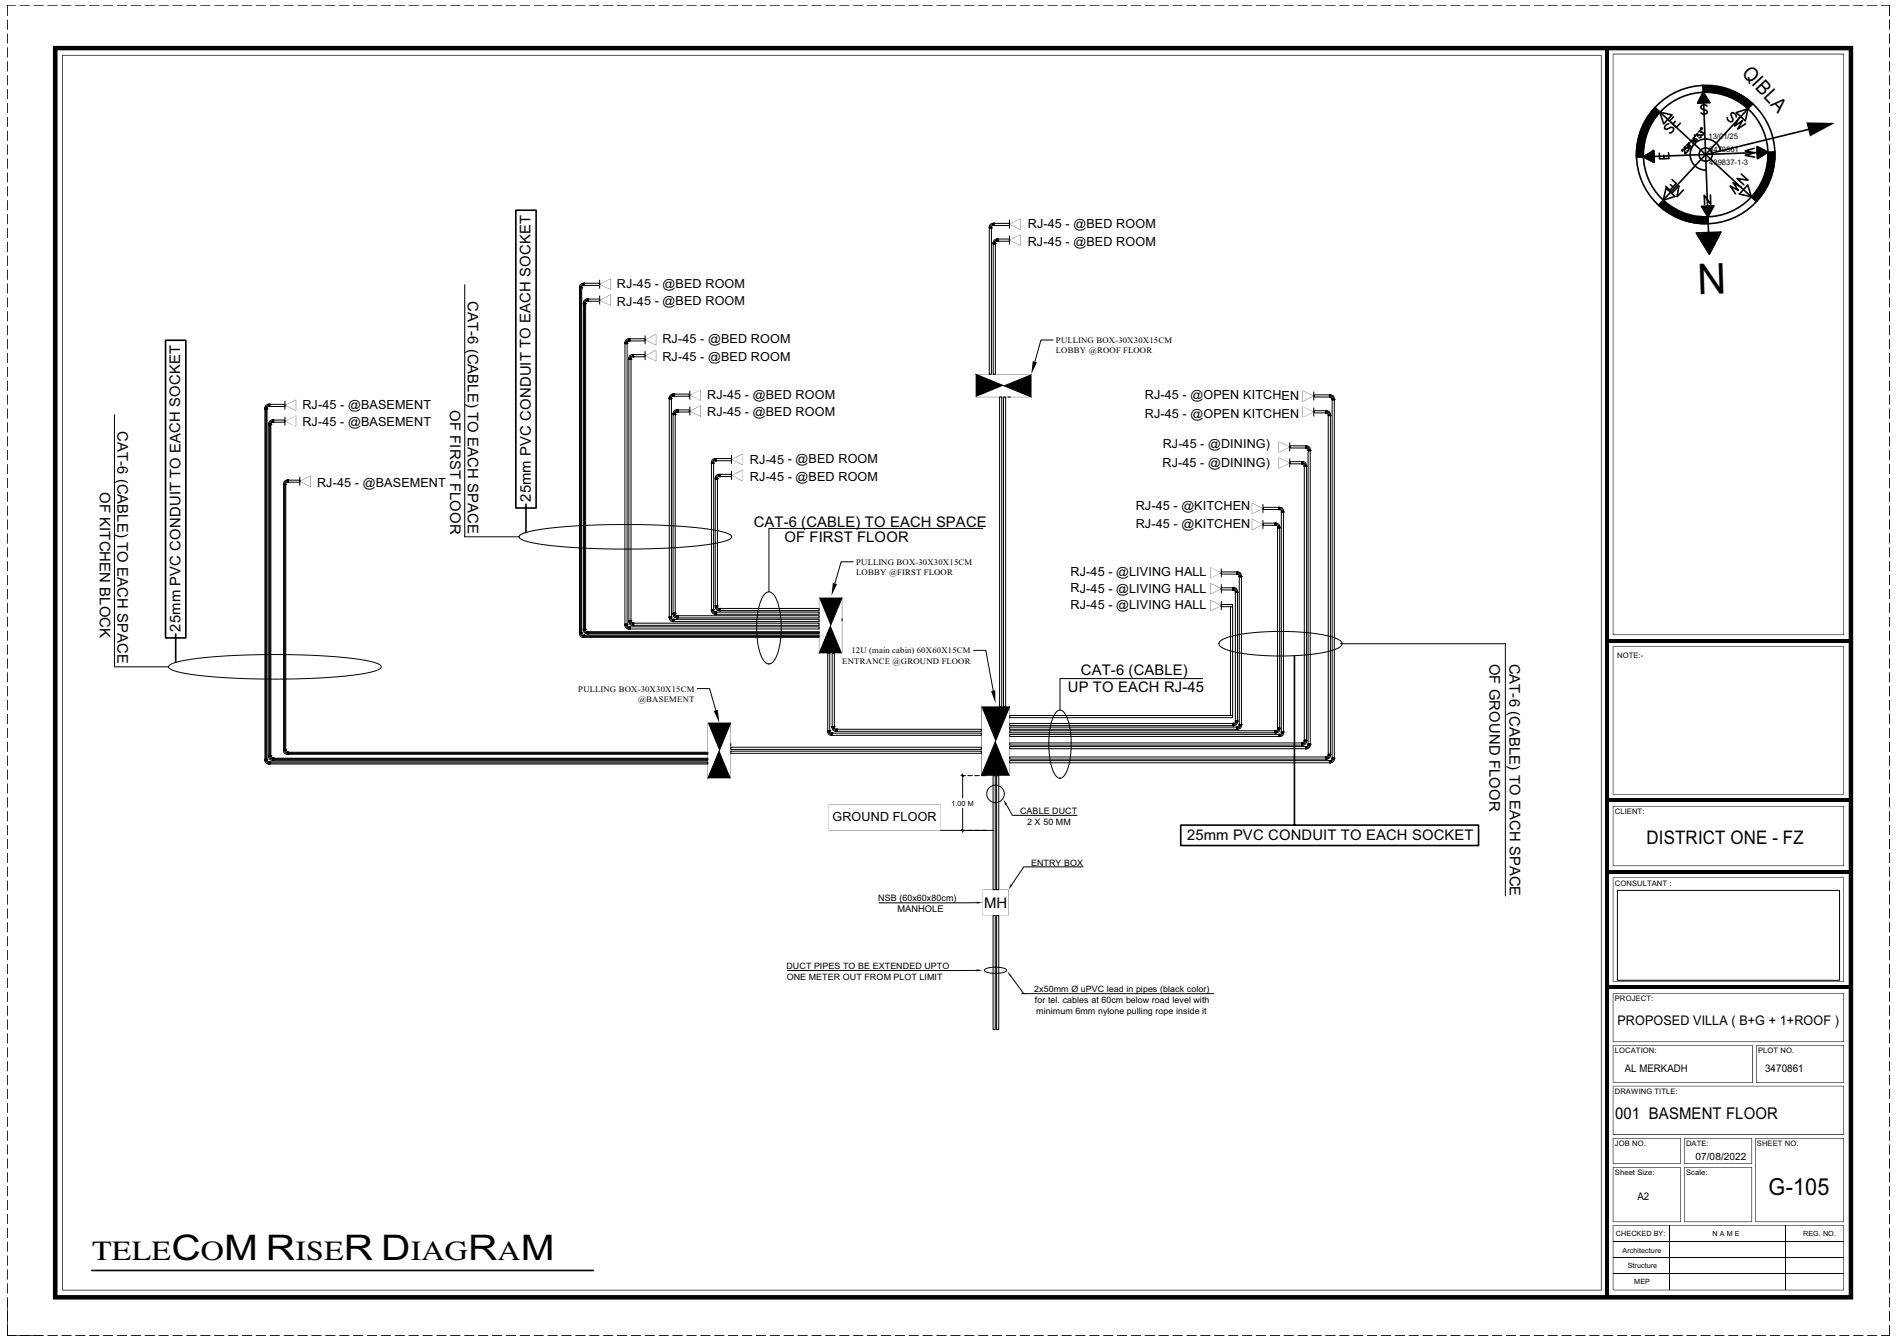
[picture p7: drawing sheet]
<svg xmlns="http://www.w3.org/2000/svg" width="297mm" height="210mm" viewBox="0 0 297 210" stroke-linecap="round" stroke-linejoin="round" font-family="sans-serif">
<defs><g id="words">
<text font-size="7.6" x="270.2" y="41.1" transform="rotate(178 270.2 41.1)">N</text>
<text font-size="4.4" x="14.4" y="197.4">TELECOM RISER DIAGRAM</text>
<text font-size="4.2" x="276.9" y="187.2">G-105</text>
<text font-size="3.6" x="272.6" y="11.6" transform="rotate(47 272.6 11.6)">QIBLA</text>
<text font-size="3.3" x="257.8" y="132.1">DISTRICT ONE - FZ</text>
<text font-size="2.9" x="252.9" y="175.2">001 BASMENT FLOOR</text>
<g font-size="2.6">
<text x="73.2" y="47.1" transform="rotate(90 73.2 47.1)">CAT-6 (CABLE) TO EACH SPACE</text>
<text x="70.5" y="64.2" transform="rotate(90 70.5 64.2)">OF FIRST FLOOR</text>
<text x="18.4" y="67.5" transform="rotate(90 18.4 67.5)">CAT-6 (CABLE) TO EACH SPACE</text>
<text x="15.6" y="77" transform="rotate(90 15.6 77)">OF KITCHEN BLOCK</text>
<text x="83.1" y="78.6" transform="rotate(-90 83.1 78.6)">25mm PVC CONDUIT TO EACH SOCKET</text>
<text x="118" y="82.5">CAT-6 (CABLE) TO EACH SPACE</text>
<text x="122.8" y="84.9">OF FIRST FLOOR</text>
<text x="28.3" y="98.9" transform="rotate(-90 28.3 98.9)">25mm PVC CONDUIT TO EACH SOCKET</text>
<text x="169.2" y="105.6">CAT-6 (CABLE)</text>
<text x="233.2" y="103.9" transform="rotate(90 233.2 103.9)">OF GROUND FLOOR</text>
<text x="236.3" y="103.9" transform="rotate(90 236.3 103.9)">CAT-6 (CABLE) TO EACH SPACE</text>
<text x="167.2" y="108.3">UP TO EACH RJ-45</text>
<text x="185.9" y="131.6">25mm PVC CONDUIT TO EACH SOCKET</text>
<text x="154.1" y="142.1">MH</text>
</g>
<text font-size="2.4" x="253.2" y="160.5">PROPOSED VILLA ( B+G + 1+ROOF )</text>
<g font-size="2.2">
<text x="160.9" y="35.7">RJ-45 - @BED ROOM</text>
<text x="160.9" y="38.5">RJ-45 - @BED ROOM</text>
<text x="96.6" y="47.8">RJ-45 - @BED ROOM</text>
<text x="96.6" y="45.1">RJ-45 - @BED ROOM</text>
<text x="103.7" y="53.8">RJ-45 - @BED ROOM</text>
<text x="103.7" y="56.5">RJ-45 - @BED ROOM</text>
<text x="47.3" y="64">RJ-45 - @BASEMENT</text>
<text x="110.7" y="65.2">RJ-45 - @BED ROOM</text>
<text x="110.7" y="62.4">RJ-45 - @BED ROOM</text>
<text x="179.2" y="62.5">RJ-45 - @OPEN KITCHEN</text>
<text x="179.3" y="65.4">RJ-45 - @OPEN KITCHEN</text>
<text x="47.3" y="66.7">RJ-45 - @BASEMENT</text>
<text x="182" y="70.2">RJ-45 - @DINING)</text>
<text x="49.6" y="76.2">RJ-45 - @BASEMENT</text>
<text x="117.4" y="75.4">RJ-45 - @BED ROOM</text>
<text x="117.4" y="72.6">RJ-45 - @BED ROOM</text>
<text x="182" y="73.1">RJ-45 - @DINING)</text>
<text x="177.8" y="79.8">RJ-45 - @KITCHEN</text>
<text x="177.8" y="82.7">RJ-45 - @KITCHEN</text>
<text x="167.6" y="90.2">RJ-45 - @LIVING HALL</text>
<text x="167.6" y="92.8">RJ-45 - @LIVING HALL</text>
<text x="167.6" y="95.4">RJ-45 - @LIVING HALL</text>
<text x="130.3" y="128.6">GROUND FLOOR</text>
</g>
<g font-size="1.9">
<text x="254.4" y="167.8">AL MERKADH</text>
<text x="276.3" y="167.8">3470861</text>
<text x="256.4" y="187.9">A2</text>
</g>
<text font-size="1.8" x="265.4" y="181.6">07/08/2022</text>
<text font-size="1.7" x="140.5" y="142.8">MANHOLE</text>
<g font-size="1.6">
<text x="134" y="88.4">PULLING BOX-30X30X15CM</text>
<text x="159.7" y="127.5">CABLE DUCT</text>
<text x="160.8" y="129.2">2 X 50 MM</text>
<text x="161.4" y="135.6">ENTRY BOX</text>
<text x="137.5" y="141.1">NSB (60x60x80cm)</text>
<text x="123.1" y="151.8">DUCT PIPES TO BE EXTENDED UPTO</text>
<text x="123.2" y="153.5">ONE METER OUT FROM PLOT LIMIT</text>
<text x="161.9" y="155.4">2x50mm Ø uPVC lead in pipes (black color)</text>
<text x="162" y="157">for tel. cables at 60cm below road level with</text>
<text x="162.2" y="158.7">minimum 6mm nylone pulling rope inside it</text>
</g>
<g font-size="1.5">
<text x="165.3" y="53.7">PULLING BOX-30X30X15CM</text>
<text x="165.3" y="55.3">LOBBY @ROOF FLOOR</text>
<text x="134" y="90.1">LOBBY @FIRST FLOOR</text>
<text x="131.9" y="103.9">ENTRANCE @GROUND FLOOR</text>
<text x="133.3" y="102.3">12U (main cabin) 60X60X15CM</text>
<text x="90.5" y="108.3">PULLING BOX-30X30X15CM</text>
<text x="99.9" y="109.9">@BASEMENT</text>
</g>
<g font-size="1.4">
<text x="253.2" y="103">NOTE:-</text>
<text x="252.8" y="127.5">CLIENT:</text>
<text x="252.8" y="138.7">CONSULTANT :</text>
<text x="252.8" y="156.8">PROJECT:</text>
<text x="252.8" y="165">LOCATION:</text>
<text x="275.3" y="165">PLOT NO.</text>
<text x="252.8" y="171.3">DRAWING TITLE:</text>
<text x="252.8" y="179.5">JOB NO.</text>
<text x="275.1" y="179.4">SHEET NO.</text>
<text x="252.8" y="184">Sheet Size:</text>
<text x="264" y="184">Scale:</text>
</g>
<g font-size="1.3">
<text x="149" y="126.2">1.00 M</text>
<text x="264" y="179.4">DATE:</text>
<text x="253" y="193.5">CHECKED BY:</text>
<text x="254" y="196.2">Architecture</text>
<text x="268.1" y="193.5">N A M E</text>
<text x="282.3" y="193.5">REG. NO.</text>
<text x="254.8" y="198.5">Structure</text>
<text x="255.9" y="201.1">MEP</text>
</g>
<g font-size="1.2">
<text x="267.5" y="21.7">13/01/25</text>
<text x="267.6" y="23.8">3470861</text>
<text x="267.6" y="25.8">439837-1-3</text>
</g>
</g></defs>
<g fill="none" stroke="#000" stroke-width=".16">
<path d="M154.9 35.7h.1M154.9 35.5l.3 .1h-.3M154.9 35.7h.3M154.9 35.7h.3v22.9h-.3zM155.2 35.7h.1M155.4 35.3l-.1 .1-.1 .3h-.3v-.2M155.4 35.2l-.2 .1-.1 .2M155.5 38.2h.1M155.5 35a.57 .57 0 0 0-.6 .5M155.5 38h.3M155.5 38.2h.3M155.5 35v.3"/>
<path d="M155.5 35h.1v.3h-.2M155.5 38h.1M155.5 38.2h.3v20.4h-.3zM155.6 35h.1M155.6 35.3h.1M155.6 35v.3M155.6 35h2.4v.3h-2.4zM155.8 38.2h.1M156 37.8l-.1 .1-.1 .3h-.3v-.2M156 37.6l-.2 .1-.1 .2M156 37.5a.52 .52 0 0 0-.5 .5M156 37.4h.2v.4h-.1"/>
<path d="M156 37.8h.1M156.1 37.4v.4M156.1 37.8h.1M156.2 37.4v.4M156.2 37.4h.1M156.2 37.8h.1M156.2 37.4h1.8v.4h-1.8zM158 34.4v1.4M158 36.9v1.3M72.8 44.6v39.5h8.4M90.7 45.1h.1M90.7 45.1h.4"/>
<path d="M90.7 44.9h.4M90.7 45.1h.4v54h-.4zM90.9 45.1v54M91.1 44.9h.1M91.1 45.1h.1M91.2 44.4h.3v.3h-.4v.4h-.4v-.2M91.2 44.5l-.2 .1-.1 .3M91.2 44.4a.49 .49 0 0 0-.4 .5M91.3 44.4v.3M91.3 44.7h.1M91.3 47.6h.1M91.3 47.4h.4"/>
<path d="M91.3 47.5h.4M91.3 47.6h.4M91.3 47.4v.2M91.3 47.4h.1M91.3 47.6h.4v50.9h-.4zM91.5 44.4h.1M91.5 44.7h.1M91.5 44.4v.3M91.5 44.4h2.4v.3h-2.4zM91.5 47.6v50.9M91.7 47.6h.1M91.7 47.3v.3"/>
<path d="M91.9 47.2l-.2 .1M91.9 47l-.3 .1-.1 .2M91.9 46.9a.52 .52 0 0 0-.6 .5M91.9 46.8h.2v.4h-.2M91.9 47.2v-.4v.4M92 46.8v.4M92.1 46.8h.1M92.1 47.2h.1M92.1 46.8h1.8v.4h-1.8zM93.9 43.9v1.3M93.9 46.3v1.3M97.8 53.8h.1"/>
<path d="M97.8 53.8h.4M97.8 53.6h.4M97.8 53.8h.4v43.9h-.4zM98.2 53.6h.1M98.2 53.8h.1M98.4 53.4l-.2 .2M98.4 53.2l-.3 .1-.1 .3M98.4 53.1a.49 .49 0 0 0-.5 .5l-.1 .2h.4v-.2M98.4 53.4h.1M98.4 53.4v-.4v.4M98.4 56.3h.1M98.4 56.2h.4"/>
<path d="M98.5 56.3h.3v40.9h-.3zM98.5 53v.4M98.5 53l-.1 .1M98.6 53h.1M98.6 53.4h.1M98.6 53v.4M98.6 53.1h2.4v.3h-2.4zM98.8 56.3h.1M98.8 56.1h-.4h.4M98.9 55.7l-.2 .1-.1 .2M98.9 55.9h.3M99 55.5a.53 .53 0 0 0-.5 .5l-.1 .3h.4v-.3l.1-.1"/>
<path d="M99 55.5v.4M99 55.5h.1M99 55.5h.2M99.2 55.5v.4M99.2 55.5h.1M99.2 55.9h.1M99.2 55.5h1.8v.4h-1.8zM101 52.6v1.3M101 55v1.3M152.7 58.6l8.8 3.6M164.9 53.2h-1.9l-1 3.5M17.9 64.9v39.5h8.5"/>
<path d="M41.5 64h.1M41.5 63.9h.3M41.5 64h.3M41.5 63.9h.1M41.5 64.1h.3v54.8h-.3zM41.6 64.1v54.8M41.8 64h.1M41.8 63.8v.3h-.3v-.2M42 63.7l-.2 .1M42 63.5l-.2 .1-.1 .2M42 63.7h.2M42 63.3a.56 .56 0 0 0-.5 .6"/>
<path d="M42 63.3v.4M42.1 66.5h.3v51.8h-.3zM42.1 66.5h.1M42.1 63.3v.4M42.1 66.3h.3M42.1 66.4h.3M42.1 66.5h.3M42.1 63.3h-.1M42.1 63.3h.1M42.2 63.3v.4M42.2 63.3h.1M42.2 63.7h.1"/>
<path d="M42.2 66.5v51.9M42.2 63.3h2.4v.4h-2.4zM42.4 66.3h.1M42.4 66.3v.1M42.4 66.5h.1M42.6 66.1l-.2 .2M42.6 66l-.2 .1-.1 .2M42.6 65.8a.49 .49 0 0 0-.5 .5v.2h.3v-.1M42.6 65.8h.2M42.6 66.1h.1M42.6 65.8v.3M42.7 65.8v.3"/>
<path d="M42.7 66.1h.1M42.8 65.8v.3M42.8 65.8h.1M42.8 66.1h.1M42.8 65.8h1.8v.3h-1.8zM44.4 75.9h.1M44.4 75.8h.3M44.4 75.9h.3M44.4 75.9h.3v41.5h-.3zM44.4 75.8h.1M44.6 75.9v41.5M44.6 65.3v1.3"/>
<path d="M44.6 62.8v1.3M44.7 75.9h.1M44.9 75.5l-.1 .1-.1 .3h-.3v-.2M44.9 75.4l-.2 .1-.1 .2M44.9 75.5h.1M45 75.2h.1M45 75.2v.3M45 75.5h.1M45.1 75.2v.3M45.1 75.2h.1M45.1 75.5h.1M45.1 75.2h1.8v.3h-1.8z"/>
<path d="M45.1 75.2h-.2a.49 .49 0 0 0-.5 .5M46.9 74.7v1.3M104.8 62.4h.1M104.8 62.5h.1M104.8 62.5h.3M104.8 62.5h.3v34.1h-.3zM105.1 62.4h.1M105.1 62.5h.1M105.1 62.3h-.3h.3M105.3 62.1h-.1l-.1 .3h-.3v-.2M105.3 61.9l-.2 .1-.1 .2M105.4 64.9h.1"/>
<path d="M105.4 61.7a.57 .57 0 0 0-.6 .5M105.4 61.7v.3M105.4 64.8h.3M105.4 64.9h.3M105.4 61.7h.1v.3h-.2M105.4 64.9h.3v31.1h-.3zM105.5 61.7h.1M105.5 62h.1M105.5 61.7v.3M105.5 61.7h2.4v.4h-2.4zM105.7 64.8h.1M105.7 64.9h.1"/>
<path d="M105.9 64.4l-.2 .1-.1 .2M106 64.2h.1v.3l-.3 .1-.1 .3h-.3v-.2M106 64.2a.53 .53 0 0 0-.6 .5M106 64.2v.3M106.1 64.2h.1M106.1 64.5h.1M106.1 64.2v.3M106.1 64.2h1.8v.3h-1.8zM108 61.2v1.3M108 63.7v1.3M111.4 72.5h.1M111.4 72.4h.3"/>
<path d="M111.4 72.5h.3M111.4 72.6h.3v22.9h-.3zM111.7 72.5h.1M111.9 72.2l-.1 .1-.1 .3-.3-.1v-.1M111.9 72l-.2 .1-.1 .2M111.9 72.1h.1M112 71.8v.3M112 72.1v.1M112 75h.1M112 72.2h.1v-.4h-.2a.57 .57 0 0 0-.5 .6M112 71.8v.4M112 74.8v.2"/>
<path d="M112 74.9h.3h-.3M112 75h.3M112 75h.3v19.9h-.3zM112.1 71.8v.4M112.1 71.8h.1M112.1 72.2h.1M112.1 71.8h2.4v.3h-2.4zM112.3 75h.1M112.5 74.5l-.2 .1-.1 .2M112.6 74.3v.3M112.6 74.6h.1M112.7 74.6l-.3 .1-.1 .3"/>
<path d="M112.7 74.3h-.2a.49 .49 0 0 0-.5 .5M112.7 74.3v.3M112.7 74.3h.1M112.7 74.6h.1M112.7 74.3h1.8v.3h-1.8zM114.5 71.3v1.3M114.5 73.8v1.3M156.5 62.2h.3v48.4h-.3zM157.1 62.2h.3v48.4h-.3zM157.8 62.2h.4M197.7 79v1.3M197.8 79.4h2.4v.4h-2.4z"/>
<path d="M200.2 79.4h.1M200.2 79.8h.1M200.2 79.4v.4M200.4 79.8h-.2v-.4l.3 .1a.49 .49 0 0 1 .4 .5l.1 .2h-.4v-.3l-.1-.1M200.4 79.4v.4M200.5 79.6l.2 .1 .1 .3M200.5 79.8h-.1M201.9 71.9v1.2M201.9 69.4v1.2M202 69.8h2.4v.4h-2.4zM202 72.3h1.8v.3h-1.8zM203.8 72.3v.4"/>
<path d="M203.8 72.3h.1M203.8 72.7h.1M204 72.3v.4M204 72.6v.1M204 72.3h-.2v.4h.3l.1 .3M204 72.5l.3 .1 .1 .2M204 72.3a.49 .49 0 0 1 .5 .5M204.2 73h.1M204.2 73l.3 .1zM204.2 72.9h.3M204.2 73h.3M204.2 72.9h.1"/>
<path d="M204.2 73.1h.3v42.8h-.3zM204.4 69.8h.1M204.4 70.2h.1M204.4 69.8v.4M204.5 73h.1M204.5 70.2h-.1v-.4h.2a.49 .49 0 0 1 .5 .5M204.5 72.8v.2M204.6 69.8l-.1 .4M204.6 70.2l.2 .1v.3h.4v-.2M204.6 70l.3 .1v.2M204.6 70.2h-.1M204.8 70.6h.3v45.9h-.3z"/>
<path d="M204.8 70.5h.1M204.8 70.4h.4M204.8 70.5h.4M205.1 70.3l.1 .1M205.2 70.5h.1M205.7 61.4v1.3M205.7 63.9v1.3M205.8 64.3h1.7v.4h-1.7zM205.8 61.8h2.3v.4h-2.3zM207.6 64.3h.1M207.6 64.7h.1M207.6 64.3v.4"/>
<path d="M207.7 64.3v.4zM207.8 64.3h-.3v.4h.3l.1 .1M207.8 64.5l.2 .1 .1 .2M207.8 64.3a.49 .49 0 0 1 .5 .5M208 65h.1M208 64.9h.3M208 64.8v.2h.3v-.2M208 65.1h.3M208 65.1h.3v53h-.3zM208.2 61.8h.1M208.2 62.2h.1M208.2 61.8v.4"/>
<path d="M208.3 64.9h.1M208.3 65h.1M208.3 61.8v.4M208.3 62.2h.1M208.4 62l.2 .1 .1 .2M208.5 62.3v-.1h-.4v-.4h.3a.53 .53 0 0 1 .5 .5v.2M208.5 62.6h.1M208.5 62.4h.4M208.5 62.5h.4M208.5 62.6h.4M208.5 62.4v.1M208.6 62.6h.3v56.1h-.3z"/>
<path d="M208.6 62.4h.3M208.6 62.3v.1M208.6 62.4h-.1M208.9 62.6h.1M81.3 83.9a8.3 8.3 0 0 1 3.8-1.1 113.8 113.8 0 0 1 27 .3l.8 .1a2.63 2.63 0 0 1 1.6 .8v.2a2.63 2.63 0 0 1-1.6 .7 94.5 94.5 0 0 1-19.5 1 47.8 47.8 0 0 1-11.4-1.3l-.7-.3-.1-.2zM90.7 99.3v-.2h.4v.3l.1 .1M90.7 99.1h.1M90.7 99.1h.4M90.8 99.3a.53 .53 0 0 0 .5 .5M90.9 99.3l.1 .2 .2 .1M91.1 99.1h.1M91.1 99.2h-.4"/>
<path d="M91.1 99.2h.1M91.3 98.5h.1M91.3 98.6v-.1h.4v.3M91.3 99.5h.2v.3h-.2M91.3 99.5v.3M91.3 98.6h.4M91.3 98.5h.4M91.3 98.6v.1M91.3 99.5h-.1M91.3 98.7a.53 .53 0 0 0 .6 .5M91.3 98.7h.4M91.5 99.8h.1"/>
<path d="M91.5 99.5h.1M91.5 99.5v.3M91.5 99.5h36.7v.3h-36.7zM91.5 99.7h36.7M91.5 98.8l.1 .2 .3 .1M91.7 98.5h.1M91.7 98.8l.1 .1h.3v.4h-.2M91.9 99.3v-.4v.4M92 98.9v.4M92.1 99.3h.1M92.1 98.9h.1M92.1 98.9h36.1v.4h-36.1z"/>
<path d="M92.1 99.1h36.1M97.8 97.8h.1M97.8 97.8h.4M98 98l.1 .2 .3 .1M98.2 98l.2 .1M98.2 97.9v-.2h-.4l.2 .6 .4 .2M98.2 97.8h.1M98.2 97.9v.1M98.2 97.9h-.4M98.4 98.5h.1M98.4 98.2h.1M98.4 98.2v.3"/>
<path d="M98.4 97.2h.1M98.4 98.1v.4M98.4 97.2h.4M98.4 98.1v.1M98.4 98.1h.1M98.5 98.1v.4M98.6 98.5h.1M98.6 98.1h.1M98.6 98.1v.4M98.6 98.2h29.6v.3h-29.6zM98.6 97.4l.1 .2 .2 .1M98.8 97.2h.1"/>
<path d="M98.8 97.3h-.4h.4M98.9 97.9h.3M99 97.9v-.3v.3M99.2 97.6v.3M99.2 97.9h.1M99.2 97.6h.1M99.2 97.6l-.4-.1v-.3h-.4l.1 .5 .4 .2M99.2 97.6h29v.3h-29zM104.8 96.6h.1M104.8 96.7h.3M104.8 96.6h.3M104.8 96.7v.1"/>
<path d="M104.8 96.8v-.2h.3l.1 .3 .3 .1v.3h-.2M104.8 96.8l.1 .4 .4 .1M105 96.8l.1 .2 .2 .1M105.1 96.6h.1M105.4 96h.1M105.4 96.2h.3h-.3M105.4 96.1v.2M105.4 97v.3M105.4 96.1h.3M105.4 96h.3M105.4 97h.1M105.4 96.3l.2 .3 .5 .2v-.4h-.1"/>
<path d="M105.5 97.3h.1M105.5 97h.1M105.5 97v.3M105.5 97h22.7v.3h-22.7zM105.6 96.3l.1 .2 .2 .1M105.7 96.1l.1 .2 .1 .1M105.7 96h.1M106 96.4v.4M106 96.4h-.1M106.1 96.8h.1M106.1 96.4h.1M106.1 96.4v.4"/>
<path d="M106.1 96.4h22.1v.4h-22.1zM111.4 95.5h.1M111.4 95.6h.3M111.4 95.5h.3M111.4 95.6h.1M111.4 95.5v.1M111.4 95.6a.53 .53 0 0 0 .5 .6M111.6 95.7l.1 .2 .2 .1M111.7 95.5l.1 .2 .1 .1M111.7 95.5h.1M111.9 95.9h.2v.3h-.2M112 95.9v.3v-.3"/>
<path d="M112 95.1v-.2h.3l.1 .3 .3 .1M112 94.9h.1M112 94.9h.3M112 95.1l.1 .3 .4 .2M112.1 95.9v.3M112.1 96.2h.1M112.1 95.9h.1M112.1 95.9h16.1v.3h-16.1zM112.2 95.1l.1 .2 .2 .1M112.3 94.9h.1M112.3 95h-.3M112.3 95h.1"/>
<path d="M112.5 95.6h.1M112.6 95.3v.3M112.6 95.6h.1M112.7 95.3v.3M112.7 95.6h.1M112.7 95.3h.1M112.7 95.3h15.5v.3h-15.5zM119.8 92.9a.9 .9 0 0 1 1.5 .4 13.1 13.1 0 0 1 .4 9 1.98 1.98 0 0 1-1.3 1.7 1.98 1.98 0 0 1-1.4-1.7 13.7 13.7 0 0 1 .3-8.7zM131.8 93.6l-3.6 8.7M131.8 96.9v.4M133.6 88h-1.9l-1 3.4M153.9 82.8h-33.5v9.9"/>
<path d="M191.2 89.6h2.4v.3h-2.4zM191.2 91.5v1.3M191.2 92h1.8v.4h-1.8zM191.2 94.7h1.8v.3h-1.8zM191.2 89.1v1.2M191.2 94.2v1.3M192.6 95h.4v17h-.4zM193 92h.1M193 92.4h.1M193 92v.4M193.2 92a.6 .6 0 0 1 .5 .6M193.2 92v.4"/>
<path d="M193.2 92h-.2v.4h.2M193.2 92.4l.2 .1v.3h.4v-.2M193.2 92.2l.3 .1 .1 .3M193.4 92.8h.1M193.4 92.6h.3M193.4 92.6h.4M193.4 92.7h.4M193.4 92.8h.4M193.4 92.8h.3v20.2h-.3zM193.6 89.5v.4M193.6 89.5h.1M193.6 89.9h.1"/>
<path d="M193.7 89.9v-.4l.1 .4M193.7 92.6h.1M193.8 92.8h.1M193.9 89.9l.1 .1v.3h.4v-.2M193.9 89.8l.2 .1 .1 .2M193.9 89.6a.49 .49 0 0 1 .4 .5M193.9 89.6l-.3-.1v.4h.3M194 90.3h.1M194 90.3h.4M194 90.2h.4M194 90.1v.1M194 90.3h.4v23.3h-.4z"/>
<path d="M194.4 90.3h.1M197.7 81.5v1.3M197.8 81.9h1.8v.4h-1.8zM199.6 81.9v.4M199.6 81.9h.1M199.6 82.3h.1M199.8 81.9v.4M199.8 82.3h.1M199.8 81.9h-.1v.4h.2l.1 .3M199.8 82.1l.3 .1 .1 .2M199.8 81.9a.49 .49 0 0 1 .5 .5M200 82.6h.1"/>
<path d="M200 82.7h.4zM200 82.5h.4M200 82.6h.4M200 82.7h.4v31.5h-.4zM200.4 82.4v.2M200.4 82.5h.1M200.4 82.6h.1M200.6 80.2h.3v34.5h-.3zM200.6 80.2h.1M200.6 80h.4h-.4M200.6 80.2h.4M201 80.2h.1"/>
<path d="M26.5 104.2a8.3 8.3 0 0 1 3.8-1 113.8 113.8 0 0 1 27 .2l.8 .2a2.63 2.63 0 0 1 1.6 .7v.2a2.63 2.63 0 0 1-1.6 .8 94.5 94.5 0 0 1-19.6 1 47.8 47.8 0 0 1-11.4-1.3l-.6-.4-.1-.2zM41.5 119.1a.57 .57 0 0 0 .5 .5M41.5 118.9h.1M41.5 118.9h.3M41.5 119.1v-.2h.3v.2M41.5 119.1h.3M41.7 119.1v.2l.3 .2M41.8 118.9h.1M41.8 119.1l.1 .2h.3M42 119.6h.2M42 119.6l.1-.3v.3M42.1 118.4l.1 .5 .6 .2"/>
<path d="M42.1 118.4h.1M42.1 118.3h.1M42.1 118.5h.3M42.1 118.4h.3M42.1 118.3h.3M42.2 119.3v.3M42.2 119.6h.1M42.2 119.3h.1M42.2 119.3h68.6v.3h-68.6zM42.2 119.5h68.6M42.3 118.6v.2l.3 .1M42.4 118.5v.1"/>
<path d="M42.4 118.6l.2 .1M42.4 118.4h.1M42.4 118.3h.1M42.4 118.4v.1M42.4 118.5h.1M42.6 118.7h.1M42.6 118.7v.4M42.7 118.7v.4M42.7 118.7h-.1M42.7 118.7h.1M42.8 118.7v.4M42.8 119.1h.1"/>
<path d="M42.8 118.7h.1M42.8 118.7h68v.4h-68zM42.8 118.9h68M44.4 117.4h.1M44.4 117.5h.3M44.4 117.4h.3M44.4 117.5h.1M44.4 117.6v-.2h.3l.1 .3 .1 .1M44.4 117.6l.2 .4 .5 .1M44.6 117.6l.1 .2 .2 .2M44.7 117.4h.1M45 117.8v.3"/>
<path d="M45 117.8h-.1M45 117.8h.1M45.1 117.8v.3M45.1 118.1h.1M45.1 117.8h.1M45.1 117.8h65.7v.3h-65.7zM45.1 118h65.7M109.2 107.8h1.9l1 3.4M114.4 113.2l-3.6 8.7M114.4 117h39.2v.4h-39.2zM114.4 117.6h39.2v.4h-39.2zM114.4 116.4v.4"/>
<path d="M129.6 114.4h.1M129.6 114.6h.3M129.6 114.4h.3M129.6 114.6v-.2h.3v.2M129.6 114.6h.1M129.6 102.3h.3v12.1h-.3zM129.6 114.6a.53 .53 0 0 0 .5 .6h.2v-.4h-.3l-.1-.2M129.8 114.6v.3l.3 .1M129.9 114.6h.1M129.9 114.4h.1M130.2 114.8v.4M130.2 114.8h.1"/>
<path d="M130.2 114.8h23.4v.4h-23.4zM130.3 113.9a.57 .57 0 0 0 .5 .6h.2M130.3 113.8h.1M130.3 113.9h.3M130.3 113.8h.3M130.3 113.9v-.1h.3v.2M130.3 102.3h.3v11.5h-.3zM130.3 114.8h.1M130.3 115.2h.1M130.3 114.8v.4M130.5 114l.1 .2 .2 .2M130.6 113.8h.1"/>
<path d="M130.7 114l.1 .2M130.8 114.2h.1M130.9 114.2h22.7v.3h-22.7zM130.9 114.2v.3v-.3M130.9 114.2h.1M131 114.2v.3M131 114.2h.1M131 114.5h.1M152.4 101.8h1.9l1.2 6.4M158.1 112h34.9v.4h-34.9zM158.1 113.3h34.9v.3h-34.9zM158.1 116.3h45.7v.4h-45.7z"/>
<path d="M158.1 116.9h46.3v.4h-46.3zM158.1 118.5h49.4v.4h-49.4zM158.1 119.1h50v.4h-50zM158.1 110.6l-4.5 10.9M158.1 115h42.1v.3h-42.1zM158.1 114.4h41.5v.4h-41.5zM158.1 113.9h35.5v.3h-35.5zM165.4 111.4a.81 .81 0 0 1 1.4 .4 12.4 12.4 0 0 1 0 9.4 .86 .86 0 0 1-.8 .7 .86 .86 0 0 1-.9-.7 12.4 12.4 0 0 1 0-9.4zM188.3 106.3h-22.3v4.9M191 100.4a8.9 8.9 0 0 1 4.2-1.2 38.1 38.1 0 0 1 13.5 .6l.5 .2a1.17 1.17 0 0 1 .9 .9 2.68 2.68 0 0 1-1.9 1.1 38.7 38.7 0 0 1-15.7-.1l-.9-.3a.86 .86 0 0 1-.7-1zM193 113.7h.1M193 113.3h.1"/>
<path d="M193 113.3v.4M193.2 113.3v.4M193.2 113.3h-.2v.4h.2M193.2 113.3h.1M193.4 112.9v.3l-.2 .1M193.4 112.9h.1M193.4 113.1h.3M193.4 113h.4M193.4 112.9h.4M193.6 113.1l-.1 .2-.3 .1M193.6 113.8v.4M193.6 114.2h.1"/>
<path d="M193.6 113.8h.1M193.7 113.1a.59 .59 0 0 1-.5 .6M193.7 114.2v-.4l.1 .4M193.8 112.9h.1M193.8 113l-.1 .1M193.8 112.9v.1M194 113.5h.1M194 113.6h.4M194 113.5h.4M194 113.6h.1M194.2 113.7l-.1 .2-.2 .1M194.3 113.7a.49 .49 0 0 1-.4 .5"/>
<path d="M194.4 113.7v-.2h-.4l-.1 .3h-.3v.4h.3M194.4 113.5h.1M199.6 114.4v.4M199.6 114.8h.1M199.6 114.4h.1M199.8 114.4h.1M199.8 114.4v.4M199.8 114.8h.1M200 114.1h.1M200 114.1h.4M200.2 114.3l-.1 .2-.3 .1M200.2 115l.4-.1v-.3h.4l-.1 .2a.53 .53 0 0 1-.5 .5h-.2z"/>
<path d="M200.2 115.3h.1M200.2 115h.1M200.2 115v.3M200.3 114.3a.49 .49 0 0 1-.5 .5h-.1v-.4h.1M200.4 114.3v-.3h-.4v.3l-.2 .1M200.4 115v.3M200.4 115h.1M200.4 114.1h.1M200.4 114.2h-.4M200.4 114.2h.1M200.6 114.6h.1M200.6 114.7h.4l-.4 .1"/>
<path d="M200.6 114.6h.4M200.8 114.8l-.1 .3-.2 .1M201 114.6h.1M203.8 116.3v.4M203.8 116.7h.1M203.8 116.3h.1M204 116.3v.4M204 116.3h.1M204.2 116l-.1 .3h-.3v.4h.2a.52 .52 0 0 0 .5-.5M204.2 116h.1M204.2 115.9h.1M204.2 116.1h.3"/>
<path d="M204.2 116h.3M204.2 115.9h.3M204.2 116.1h.1M204.4 116.2l-.1 .2-.3 .1M204.4 117.3h.1M204.4 116.9h.1M204.4 116.9v.4M204.5 116h.1M204.5 115.9h.1M204.5 116v.2M204.5 116.9v.4M204.5 116.9h-.1v.4h.2"/>
<path d="M204.5 116.9h.1M204.8 116.5h.1M204.8 116.5h.4M204.9 116.7v.3l-.3 .1M205.1 116.7a.49 .49 0 0 1-.5 .5M205.2 116.7v-.1h-.4v.2l-.2 .1M205.2 116.5h.1M205.2 116.7h-.1M205.2 116.7h-.4M207.6 118.9h.1M207.6 118.5h.1M207.6 118.5v.4"/>
<path d="M207.7 118.5v.4M207.7 118.5h.1M207.9 118.4l-.1 .1M208 118.2h.1M208 118.3h.3h-.3M208 118.1h.1M208 118.2v.2M208 118.2h.3M208 118.1h.3M208.1 118.4l-.1 .2-.2 .1M208.2 119.5h.1M208.2 119.1h.1"/>
<path d="M208.2 119.1v.4M208.3 118.4a.49 .49 0 0 1-.5 .5h-.3v-.4h.2M208.3 119.1v.4M208.3 119.1h.1M208.3 118.2h.1M208.3 118.1h.1M208.3 118.2v.2M208.5 118.9v.2h-.4v.4h.3M208.5 118.9v-.2h.4v.2a.49 .49 0 0 1-.5 .5M208.5 118.7h.1M208.5 118.7h.4M208.5 118.9h.4"/>
<path d="M208.5 118.9h.1M208.7 118.9l-.1 .3-.2 .1M208.9 118.7h.1M209.9 100.8h25.8v39.5M147.3 130h8.3M150.4 121.5h.8M150.7 121.2v3.7M150.7 126.6v3.7M151.5 121.5h.7M152.6 121.5h.7M153.7 121.5h.7M155.5 121.5h.3v17.8h-.3z"/>
<path d="M156 121.5h.4v17.8h-.4zM157.6 126l.9 1.7h10.1M169.6 135.8h-9.3l-1.9 2.8M253.2 139.4h34.8v14.1h-34.8zM152.9 141.4h-15.3M152.9 152h-29.7M154.2 151.8a4 4 0 0 1 3.4 0 .4 .4 0 0 1-.5 .5 3.9 3.9 0 0 1-3-.3zM155.5 143.4h.3v17.8h-.3zM156 143.4h.4v17.8h-.4zM158.3 152.9l2 2.7M159.9 155.6h30.1M252.6 197h36.1"/>
<path d="M252.6 199.5h36.1M252.6 194.4h36.1M261.3 191.9v10.1M279.5 191.9v10.1M1.1 203.7v5.5h5.5"/>
<circle cx="155.9" cy="124.3" r="1.38"/>
</g>
<g fill="none" stroke="#000" stroke-width=".25">
<path d="M8.6 7.5v195.7zM251.6 7.5v195.5M258.3 19.9l-1.3 .1M258.3 19.8h-1.2M258.4 19.6h-1.2M258.5 19.4h-1.2M258.6 19.2l-1.2 .1M258.8 19l-1.3 .1M258.9 18.8l-1.3 .1M259 18.6l-1.3 .1M259.1 16.8l15.9 14.8M259.1 18.5h-1.3"/>
<path d="M259.3 18.3h-1.4M259.3 17h-.4M259.4 18.1l-1.4 .1M259.5 17.2h-.7M259.6 17.9l-1.4 .1M259.7 17.3l-1.1 .1M259.7 17.7l-1.4 .1M259.9 17.5l-1.5 .1M259.9 17.6l1.9 .4-1.3 1.4zM261.3 19.4a.54 .54 0 0 0-.6 .2 .54 .54 0 0 0 0 .6h.3l.6-.3 .4 .2a.64 .64 0 0 1-.6 .7M262 18.3l-.6 .7 1.1 .9 .6-.6M262.3 19l-.4 .4"/>
<path d="M266.6 14.6h.2M266.6 13.3l1 26.5M266.7 14.4l1 1.7-1.9 .1zM266.9 14.7h-.4M267 14.9h-.6M267.1 15.1h-.8M267.2 15.3h-1M267.3 16.6a.53 .53 0 0 0-.6-.2 .53 .53 0 0 0-.4 .5l.2 .1 .7 .3 .1 .3a.67 .67 0 0 1-1 .1M267.3 15.4l-1.2 .1M267.4 15.6l-1.4 .1M267.5 15.8h-1.6M267.6 16h-1.8"/>
<path d="M268.2 13.4l-1.6 .1M269.2 13.6l-2.6 .1M269.8 13.7l-3.2 .1M270.4 13.9l-3.8 .1M270.8 14l-4.1 .2M271.3 14.2l-4.6 .2M271.6 14.4l-3.4 .1M271.8 17.6l1.9-.6-.4 1.9zM271.8 18.3a.53 .53 0 0 0-.2-.5 .53 .53 0 0 0-.6 0v.2l.3 .5a.35 .35 0 0 1 0 .4 .35 .35 0 0 1-.4 .2 .64 .64 0 0 1-.5-.7M272 14.5l-2.9 .1M272.3 18.4l-.7 1.3 1.2-.8-.7 1.3 1.2-.8M272.3 14.7l-2.6 .1"/>
<path d="M272.6 14.9l-2.4 .1M272.9 15l-2.2 .1M273.1 15.2l-2.1 .1M273.4 15.4l-2 .1M273.6 15.6h-1.9M273.7 17h.1M273.8 15.7l-1.8 .1M273.9 16.8h-.4M274 15.9l-1.7 .1M274.1 16.6l-.8 .1M274.2 16.4l-1.2 .1M274.2 16.1h-1.6"/>
<path d="M274.4 16.2l-1.6 .1M274.4 16.2l-14.7 15.9M80.8 32.9h3.1v46.7h-3.1zM257.3 24.3l-1.1 .1M257.3 24.1l-1.1 .1M257.3 24.6l1.6-1.1 .1 2zM257.3 24.5h-1.1M257.3 23.9l-1.1 .1M257.3 23.8h-1.1M257.3 23.6h-1.1M257.3 23.4l-1.1 .1M257.3 23.2l-1.1 .1"/>
<path d="M257.4 23.1h-1.1M257.4 22.9h-1.1M257.4 22.7h-1.1M257.4 22.5l-1.1 .1M257.5 22.3l-1.1 .1M257.5 22.2h-1.1M257.5 22h-1.1M257.6 21.8h-1.1M257.6 21.6h-1.1M257.7 21.4l-1.1 .1M257.7 21.2l-1.1 .1M257.8 21.1h-1.1"/>
<path d="M257.9 20.9h-1.2M257.9 20.7h-1.1M258 20.5h-1.2M258.1 20.3l-1.2 .1M258.2 20.1l-1.2 .1M258.6 23.7h.3M258.8 25.3h.2M258.9 24.1h-.9M258.9 23.9h-.6M259 24.6l-1.5 .1M259 24.4l-1.6 .1M259 24.2l-1.3 .1"/>
<path d="M259 25.2h-.5M259 25h-.9M259 24.8h-1.2M260.3 31.4h.2M260.5 24.3v.6M260.7 31.6h-.6M260.8 29.5l1.4 1.3-1.8 .6zM260.9 31.8h-.9M261.1 32h-1.3M261.2 23.9l.1 .9-1.5 .1v-.9M261.4 32.1l-1.7 .1M261.5 28.9l.4 .4"/>
<path d="M261.6 32.3l-1.7 .1M261.8 28.1l.6 .6-.9 1.1-.7-.6M261.9 32.5h-1.8M262.1 32.6l-1.8 .1M262.5 32.8l-1.9 .1M262.8 33l-2 .1M263.1 33.1l-2.1 .1M263.4 23.7l-.1-.1a.2 .2 0 0 1 .3-.2 .2 .2 0 0 1 .1 .3l.1 .4 .3-.3M263.6 29.7l-1 1.1 .3-1.7-1 1.1M263.6 33.3l-2.3 .1M263.9 22.9l-.2 .2 .2 .3a.24 .24 0 0 1 .4-.2 .24 .24 0 0 1-.1 .4h-.1M264 33.5l-2.4 .1"/>
<path d="M264.2 22.6l-.1 .1 .1 .2a.41 .41 0 0 1 .6 .1l-.1 .2h-.2l-.1-.2v-.3v-.1zM264.6 33.6l-2.7 .1M264.7 22.3v-.3h.2l.3 .7 .2-.3M265.2 33.8l-3 .1M265.3 21.5l-.2 .1a.39 .39 0 0 0 .2 .4 .39 .39 0 0 0 .4 0l-.1-.2-.2-.1-.1 .2 .1 .2M265.3 21.2l.1 .1M265.6 36.5l3.8-.1-1.8 3.4zM265.8 20.9l-.2 .2 .2 .2a.22 .22 0 0 1 .3-.2 .22 .22 0 0 1 .2 .3 .22 .22 0 0 1-.3 .2M266 20.6l.2-.2 .1 .4a.23 .23 0 0 1 .4 0 .23 .23 0 0 1-.3 .3M266.3 20.1l.1 .2M266.3 33.9l-3.7 .2M266.4 32.3l1.9-.1-.9 1.7z"/>
<path d="M266.4 20l.1 .2M267.3 33.7h.2M267.4 34.1l-4.5 .1M267.4 34.3l-4 .1M267.4 34.4l-3.5 .2M267.4 34.6l-3 .1M267.5 33.9h-.1M267.5 34.8l-2.3 .1M267.5 35h-1.2M267.5 39.5h.3M267.6 33.5h-.4M267.7 39.7h-.1"/>
<path d="M267.7 33.3h-.7M267.8 30.5v1.5l-1-1.4 .1 1.4M267.8 33.2h-.9M267.9 39.3h-.6M267.9 33h-1.1M268 39.1h-.8M268 32.8h-1.3M268.1 38.9l-1 .1M268.1 32.6h-1.5M268.2 38.7l-1.2 .1M268.2 32.4l-1.7 .1M268.3 38.6h-1.4"/>
<path d="M268.4 38.4h-1.6M268.5 38.2l-1.8 .1M268.6 38l-2 .1M268.7 37.8l-2.2 .1M268.8 37.6l-2.4 .1M268.8 37.5h-2.6M269 37.3l-2.9 .1M269 37.1l-3 .1M269.1 36.9l-3.2 .1M269.2 36.7l-3.4 .1M269.3 36.5l-3.6 .2M269.4 23.6a2.43 2.43 0 0 0-2.8-1.8 2.43 2.43 0 0 0-2 2.7 2.43 2.43 0 0 0 2.5 2.1"/>
<path d="M272.6 27.3l1.1 .9-1.7-.2 1 .9M272.6 29.3l-1.3-.7 .9 1.2-1.3-.7 .8 1.2M273.6 29l.6 1.8-1.9-.4zM274.6 23.2l-1.4 .4 1.5 .3-1.4 .4 1.4 .3M275.1 22.9l1.7 .9-1.6 1.1zM275.1 31.4h-.2M275.3 31.2l-.6 .1M275.4 24.7h-.2M275.4 23.1h-.3M275.5 31l-1 .1M275.6 30.9h-1.3M275.7 24.5h-.6"/>
<path d="M275.7 30.7h-1.4M275.7 23.3h-.6M275.9 30.5l-1.4 .1M276 24.3l-.9 .1M276 30.3l-1.4 .1M276 23.4l-.9 .1M276.1 30.1l-1.3 .1M276.2 29.9l-1.3 .1M276.3 24.1l-1.2 .1M276.4 29.7l-1.4 .1M276.4 23.6l-1.3 .1M276.5 29.6h-1.3"/>
<path d="M276.6 29.4h-1.3M276.6 23.9l-1.5 .1M276.7 29.2h-1.3M276.7 23.8h-1.6M276.8 29l-1.3 .1M276.8 28.8l-1.2 .1M276.9 28.6l-1.2 .1M277 28.5h-1.2M277.1 28.3h-1.2M277.2 28.1h-1.2M277.2 27.9l-1.2 .1M277.3 27.7l-1.2 .1"/>
<path d="M277.4 27.5l-1.2 .1M277.4 27.4h-1.1M277.5 27.2h-1.2M277.5 27h-1.1M277.6 26.8h-1.2M277.6 26.6l-1.1 .1M277.7 26.4l-1.2 .1M277.7 26.3h-1.1M277.7 26.1h-1.1M277.8 25.9h-1.2M277.8 25.7h-1.1M277.8 25.5l-1.1 .1"/>
<path d="M277.8 25.3l-1.1 .1M277.8 25.2h-1.1M277.9 25h-1.1M277.9 24.8h-1.1M277.9 23.8l-21.7 .8M277.9 24.6l-1.1 .1M277.9 24.4l-1.1 .1M277.9 24.3h-1.1M277.9 24.1h-1.1M277.9 23.9h-1.1M284.2 20l-17.2 4.2M25.9 53.3h3.2v46.6h-3.2z"/>
<path d="M82.3 78.9v4.5M27.5 99.3v4.4M202.7 102.7v26.5M184.9 129.2h46.6v3.2h-46.6zM14.4 199h78.5"/>
<circle cx="264.5" cy="22.4" r=".05"/>
<circle cx="267" cy="24.2" r="10.8"/>
<circle cx="267" cy="24.2" r="9.8"/>
<circle cx="267" cy="24.2" r="1.04"/>
</g>
<g fill="#000">
<path d="M282.8 19.2l4.5 .1-3.9 2.1zM161.7 56.6l.6 .1-.8 1.9zM152.7 58.6l4.4 1.8-4.4 1.8zM157.1 60.4l4.4-1.8v3.6zM130 97.9l1.8 4.4h-3.6zM130.4 91.3l.7 .2-.9 1.8zM128.2 93.6h3.6l-1.8 4.3zM111.7 111.3l.7-.1 .2 2zM112.6 117.5l1.8 4.4h-3.6zM110.8 113.2h3.6l-1.8 4.3zM155.2 108.2l.6-.1 .1 2zM155.9 116.1l2.2 5.4h-4.5z"/>
<path d="M153.6 110.6h4.5l-2.2 5.5zM157.1 125.2l.6 .7-.3 .2zM158.3 138.5l.2 .2-.6 .6zM152.9 141.2l.9 .1-.9 .2zM152.9 151.8l.9 .1-.9 .2zM157.7 152.1l.7 .7-.3 .1z"/>
<path d="M9.7 8.6h241.1v193.5h-241.1v-193.5l.1 .1v193.3h240.8v-193.3h-240.8z" fill-rule="evenodd"/>
<path d="M252.5 8.4h36.2l-.1 .1h-36v90.9h36v-90.9l.1-.1v91.1h-36.2z" fill-rule="evenodd"/>
<path d="M251.6 7.5h38l-.1 .1h-37.8v92.7h37.8v-92.7l.1-.1v92.9h-38z" fill-rule="evenodd"/>
<path d="M158 37.6l1.8-.9v1.8l-.1-1.7-1.6 .8 1.7 .9z" fill-rule="evenodd"/>
<path d="M158 35.1l1.8-.9v1.8l-.1-1.7-1.6 .8 1.7 .9z" fill-rule="evenodd"/>
<path d="M93.8 47l1.8-.9v1.8v-1.7l-1.7 .8 1.7 .9z" fill-rule="evenodd"/>
<path d="M93.8 44.5l1.8-.9v1.8v-1.7l-1.7 .8 1.7 .9z" fill-rule="evenodd"/>
<path d="M101 55.7l1.7-.9v1.8v-1.7l-1.7 .8 1.7 .9z" fill-rule="evenodd"/>
<path d="M101 53.2l1.7-.9v1.8v-1.7l-1.7 .8 1.7 .9z" fill-rule="evenodd"/>
<path d="M152.7 58.6h8.8v3.6h-8.8h8.7v-3.6z" fill-rule="evenodd"/>
<path d="M44.6 66l1.8-.9v1.7l-.1-1.7-1.6 .9 1.7 .8z" fill-rule="evenodd"/>
<path d="M44.6 63.5l1.8-.9v1.8l-.1-1.8-1.6 .9 1.7 .9z" fill-rule="evenodd"/>
<path d="M46.9 75.4l1.8-.9v1.8l-.1-1.8-1.6 .9 1.7 .9z" fill-rule="evenodd"/>
<path d="M108 64.4l1.7-.9v1.8v-1.7l-1.7 .8 1.7 .9z" fill-rule="evenodd"/>
<path d="M108 61.9l1.7-.9v1.8v-1.7l-1.7 .8 1.7 .9z" fill-rule="evenodd"/>
<path d="M114.5 74.5l1.8-.9v1.7l-.1-1.7-1.6 .9 1.7 .8z" fill-rule="evenodd"/>
<path d="M114.5 72l1.8-.9v1.7l-.1-1.7-1.6 .9 1.7 .8z" fill-rule="evenodd"/>
<path d="M200.2 71.6l1.8 .9-1.8 .9 1.7-.9-1.7-.8v1.7z" fill-rule="evenodd"/>
<path d="M200.2 69.1l1.8 .9-1.8 .9 1.7-.9-1.7-.8v1.7z" fill-rule="evenodd"/>
<path d="M203.9 63.6l1.8 .9-1.8 .9 1.7-.9-1.6-.8-.1 1.7z" fill-rule="evenodd"/>
<path d="M203.9 61.1l1.8 .9-1.8 .9 1.7-.9-1.6-.8-.1 1.7z" fill-rule="evenodd"/>
<path d="M189.5 91.3l1.8 .9-1.8 .9 1.7-.9-1.7-.8v1.7z" fill-rule="evenodd"/>
<path d="M189.5 88.8l1.8 .9-1.8 .9 1.7-.9-1.7-.8v1.7z" fill-rule="evenodd"/>
<path d="M189.5 93.9l1.8 .9-1.8 .9 1.7-.9-1.7-.8v1.7z" fill-rule="evenodd"/>
<path d="M196 81.2l1.8 .9-1.8 .9 1.7-.9-1.7-.8v1.7z" fill-rule="evenodd"/>
<path d="M196 78.8l1.8 .8-1.8 .9 1.7-.9-1.7-.8v1.7z" fill-rule="evenodd"/>
<path d="M128.2 93.6h3.7v8.7l-.1-8.7h-3.5l-.1 8.7z" fill-rule="evenodd"/>
<path d="M251.6 100.1h38v.5h-38z" fill-rule="evenodd"/>
<path d="M252.5 101.2h36.2l-.1 .1h-36v23.1h36v-23.1l.1-.1v23.2h-36.2z" fill-rule="evenodd"/>
<path d="M110.8 113.2h3.6v8.7v-8.7h-3.6v8.7z" fill-rule="evenodd"/>
<path d="M129.8 126h17.5v4.1h-17.5v-4.1v4h17.5v-3.9z" fill-rule="evenodd"/>
<path d="M150.5 129.8l.5 .4z" fill-rule="evenodd"/>
<path d="M150.5 121.2l.4 .5-.4-.4z" fill-rule="evenodd"/>
<path d="M153.6 110.6h4.5v10.9h-4.5l4.5-.1v-10.7h-4.4l-.1 10.8z" fill-rule="evenodd"/>
<path d="M251.6 125h38v.6h-38z" fill-rule="evenodd"/>
<path d="M251.6 136.2h38v.6h-38z" fill-rule="evenodd"/>
<path d="M252.5 126.2h36.2v9.4h-36.2l.1-.1h36v-9.2h-36v9.2l-.1 .1z" fill-rule="evenodd"/>
<path d="M252.5 137.4h36.2l-.1 .1h-36v16.2h36v-16.2l.1-.1v16.3h-36.2z" fill-rule="evenodd"/>
<path d="M153.8 139.3h4.1v4.1h-4.1h4.1v-4h-4.1v4z" fill-rule="evenodd"/>
<path d="M251.6 154.3h38v.6h-38z" fill-rule="evenodd"/>
<path d="M252.5 155.5h36.2l-.1 .1h-36v7.5h36v-7.5l.1-.1v7.7h-36.2z" fill-rule="evenodd"/>
<path d="M252.5 178.2h10.7l-.1 .1h-10.5v3.9h10.5v-3.9l.1-.1v4.1h-10.7z" fill-rule="evenodd"/>
<path d="M263.7 178.2h10.6v4.1h-10.6v-4.1v.1v3.9h10.5v-3.9h-10.5z" fill-rule="evenodd"/>
<path d="M252.5 163.7h22l-.1 .1h-21.8v5.7h21.8v-5.7l.1-.1v5.9h-22z" fill-rule="evenodd"/>
<path d="M274.8 178.2h13.9v13.2h-13.9v-13.2l.1 .1v13h13.7v-13h-13.7z" fill-rule="evenodd"/>
<path d="M274.9 163.7h13.8v5.9h-13.8v-5.9l.1 .1v5.7h13.6v-5.7h-13.6z" fill-rule="evenodd"/>
<path d="M252.5 170h36.2l-.1 .1h-36v7.5h36v-7.5l.1-.1v7.7h-36.2z" fill-rule="evenodd"/>
<path d="M252.5 191.9h36.2v10.2h-36.2v-10.2l.1 .1v10h36v-10h-36z" fill-rule="evenodd"/>
<path d="M252.5 182.8h10.7h-.1h-10.5v8.5h10.5v-8.5h.1v8.6h-10.7z" fill-rule="evenodd"/>
<path d="M263.7 182.8h10.6v8.6h-10.6v-8.6v8.5h10.5v-8.5h-10.5z" fill-rule="evenodd"/>
<path d="M251.3 7.5h.6v195.5h-.6z" fill-rule="evenodd"/>
<path d="M8.3 7.2h281.8v196.3l-.7-.7v-194.9h-280.4v194.9h280.4l.7 .7h-281.8z" fill-rule="evenodd"/>
</g>
<g fill="none" stroke="#000" stroke-width=".19">
<path d="M1.1 3.1v1.5M1.1 5.3v1.5M1.1 7.5v1.4M1.1 9.7v1.4M1.1 11.8v1.5M1.1 14v1.5M1.1 16.2v1.4M1.1 18.4v1.4M2.4 .8h-1.3v1.6M3.2 .8h1.4M5.3 .8h1.5M7.5 .8h1.5"/>
<path d="M9.7 .8h1.4M11.8 .8h1.5M14 .8h1.5M16.2 .8h1.4M18.4 .8h1.4M20.5 .8h1.5M22.7 .8h1.5M24.9 .8h1.4M27.1 .8h1.4M29.2 .8h1.5M31.4 .8h1.5M33.6 .8h1.4"/>
<path d="M35.8 .8h1.4M37.9 .8h1.5M40.1 .8h1.5M42.3 .8h1.4M44.5 .8h1.4M46.6 .8h1.5M48.8 .8h1.5M51 .8h1.4M53.2 .8h1.4M55.3 .8h1.5M57.5 .8h1.5M59.7 .8h1.4"/>
<path d="M61.9 .8h1.4M64 .8h1.5M66.2 .8h1.5M68.4 .8h1.4M70.6 .8h1.4M72.7 .8h1.5M74.9 .8h1.5M77.1 .8h1.4M79.3 .8h1.4M81.4 .8h1.5M83.6 .8h1.5M85.8 .8h1.4"/>
<path d="M88 .8h1.4M90.1 .8h1.5M92.3 .8h1.5M94.5 .8h1.4M96.7 .8h1.4M98.8 .8h1.5M101 .8h1.5M103.2 .8h1.4M105.4 .8h1.4M107.5 .8h1.5M109.7 .8h1.5M111.9 .8h1.4"/>
<path d="M114.1 .8h1.4M116.2 .8h1.5M118.4 .8h1.5M120.6 .8h1.4M122.8 .8h1.4M124.9 .8h1.5M127.1 .8h1.5M129.3 .8h1.4M131.5 .8h1.4M133.6 .8h1.5M135.8 .8h1.5M138 .8h1.4"/>
<path d="M140.2 .8h1.4M142.3 .8h1.5M144.5 .8h1.5M146.7 .8h1.4M148.9 .8h1.4M151 .8h1.5M153.2 .8h1.5M155.4 .8h1.4M157.6 .8h1.4M159.7 .8h1.5M161.9 .8h1.5M164.1 .8h1.4"/>
<path d="M166.3 .8h1.4M168.4 .8h1.5M170.6 .8h1.5M172.8 .8h1.4M175 .8h1.4M177.1 .8h1.5M179.3 .8h1.5M181.5 .8h1.4M183.7 .8h1.4M185.8 .8h1.5M188 .8h1.5M190.2 .8h1.4"/>
<path d="M192.4 .8h1.4M194.5 .8h1.5M196.7 .8h1.5M198.9 .8h1.4M201.1 .8h1.4M203.2 .8h1.5M205.4 .8h1.5M207.6 .8h1.4M209.8 .8h1.4M211.9 .8h1.5M214.1 .8h1.5M216.3 .8h1.4"/>
<path d="M218.5 .8h1.4M220.6 .8h1.5M222.8 .8h1.5M225 .8h1.4M227.2 .8h1.4M229.3 .8h1.5M231.5 .8h1.4M233.7 .8h1.4M235.8 .8h1.5M238 .8h1.5M240.2 .8h1.4M242.4 .8h1.4"/>
<path d="M244.5 .8h1.5M246.7 .8h1.5M248.9 .8h1.4M251.1 .8h1.4M253.2 .8h1.5M255.4 .8h1.5M257.6 .8h1.4M259.8 .8h1.4M261.9 .8h1.5M264.1 .8h1.5M266.3 .8h1.4M268.5 .8h1.4"/>
<path d="M270.6 .8h1.5M272.8 .8h1.5M275 .8h1.4M277.2 .8h1.4M279.3 .8h1.5M281.5 .8h1.5M283.7 .8h1.4M285.9 .8h1.4M288 .8h1.5M290.2 .8h1.5M292.4 .8h1.4M294.6 .8h1.3v1.6"/>
<path d="M295.9 3.1v1.5M295.9 5.3v1.5M295.9 7.5v1.4M295.9 9.7v1.4M295.9 11.8v1.5M295.9 14v1.5M295.9 16.2v1.4M295.9 18.4v1.4M1.1 20.5v1.5M1.1 22.7v1.5M1.1 24.9v1.4M1.1 27.1v1.4"/>
<path d="M1.1 29.2v1.5M1.1 31.4v1.5M1.1 33.6v1.4M1.1 35.8v1.4M1.1 37.9v1.5M295.9 20.5v1.5M295.9 22.7v1.5M295.9 24.9v1.4M295.9 27.1v1.4M295.9 29.2v1.5M295.9 31.4v1.5M295.9 33.6v1.4"/>
<path d="M295.9 35.8v1.4M295.9 37.9v1.5M1.1 40.1v1.5M1.1 42.3v1.4M1.1 44.5v1.4M1.1 46.6v1.5M1.1 48.8v1.5M1.1 51v1.4M1.1 53.2v1.4M1.1 55.3v1.5M1.1 57.5v1.5M1.1 59.7v1.4"/>
<path d="M295.9 40.1v1.5M295.9 42.3v1.4M295.9 44.5v1.4M295.9 46.6v1.5M295.9 48.8v1.5M295.9 51v1.4M295.9 53.2v1.4M295.9 55.3v1.5M295.9 57.5v1.5M295.9 59.7v1.4M1.1 61.9v1.4M1.1 64v1.5"/>
<path d="M1.1 66.2v1.5M1.1 68.4v1.4M1.1 70.6v1.4M1.1 72.7v1.5M1.1 74.9v1.5M1.1 77.1v1.4M1.1 79.3v1.4M295.9 61.9v1.4M295.9 64v1.5M295.9 66.2v1.5M295.9 68.4v1.4M295.9 70.6v1.4"/>
<path d="M295.9 72.7v1.5M295.9 74.9v1.5M295.9 77.1v1.4M295.9 79.3v1.4M1.1 81.4v1.5M1.1 83.6v1.5M1.1 85.8v1.4M1.1 88v1.4M1.1 90.1v1.5M1.1 92.3v1.5M1.1 94.5v1.4M1.1 96.7v1.4"/>
<path d="M1.1 98.8v1.5M295.9 81.4v1.5M295.9 83.6v1.5M295.9 85.8v1.4M295.9 88v1.4M295.9 90.1v1.5M295.9 92.3v1.5M295.9 94.5v1.4M295.9 96.7v1.4M295.9 98.8v1.5M1.1 101v1.5M1.1 103.2v1.4"/>
<path d="M1.1 105.4v1.4M1.1 107.5v1.5M1.1 109.7v1.5M1.1 111.9v1.4M1.1 114.1v1.4M1.1 116.2v1.5M1.1 118.4v1.5M295.9 101v1.5M295.9 103.2v1.4M295.9 105.4v1.4M295.9 107.5v1.5M295.9 109.7v1.5"/>
<path d="M295.9 111.9v1.4M295.9 114.1v1.4M295.9 116.2v1.5M295.9 118.4v1.5M1.1 120.6v1.4M1.1 122.8v1.4M1.1 124.9v1.5M1.1 127.1v1.5M1.1 129.3v1.4M1.1 131.5v1.4M1.1 133.6v1.5M1.1 135.8v1.4"/>
<path d="M1.1 138v1.4M295.9 120.6v1.4M295.9 122.8v1.4M295.9 124.9v1.5M295.9 127.1v1.5M295.9 129.3v1.4M295.9 131.5v1.4M295.9 133.6v1.5M295.9 135.8v1.4M295.9 138v1.4M1.1 140.1v1.5M1.1 142.3v1.5"/>
<path d="M1.1 144.5v1.4M1.1 146.7v1.4M1.1 148.8v1.5M1.1 151v1.5M1.1 153.2v1.4M1.1 155.4v1.4M1.1 157.5v1.5M1.1 159.7v1.5M295.9 140.1v1.5M295.9 142.3v1.5M295.9 144.5v1.4M295.9 146.7v1.4"/>
<path d="M295.9 148.8v1.5M295.9 151v1.5M295.9 153.2v1.4M295.9 155.4v1.4M295.9 157.5v1.5M295.9 159.7v1.5M1.1 161.9v1.4M1.1 164.1v1.4M1.1 166.2v1.5M1.1 168.4v1.5M1.1 170.6v1.4M1.1 172.8v1.4"/>
<path d="M1.1 174.9v1.5M1.1 177.1v1.5M1.1 179.3v1.4M295.9 161.9v1.4M295.9 164.1v1.4M295.9 166.2v1.5M295.9 168.4v1.5M295.9 170.6v1.4M295.9 172.8v1.4M295.9 174.9v1.5M295.9 177.1v1.5M295.9 179.3v1.4"/>
<path d="M1.1 181.5v1.4M1.1 183.6v1.5M1.1 185.8v1.5M1.1 188v1.4M1.1 190.2v1.4M1.1 192.3v1.5M1.1 194.5v1.5M1.1 196.7v1.4M1.1 198.9v1.4M295.9 181.5v1.4M295.9 183.6v1.5M295.9 185.8v1.5"/>
<path d="M295.9 188v1.4M295.9 190.2v1.4M295.9 192.3v1.5M295.9 194.5v1.5M295.9 196.7v1.4M295.9 198.9v1.4M1.1 207.5v1.7h1.3M1.1 201v1.5M1.1 203.2v1.4M1.1 205.4v1.4M3.2 209.2h1.4M5.3 209.2h1.5"/>
<path d="M7.5 209.2h1.5M9.7 209.2h1.4M11.8 209.2h1.5M14 209.2h1.5M16.2 209.2h1.4M18.4 209.2h1.4M20.5 209.2h1.5M22.7 209.2h1.5M24.9 209.2h1.4M27.1 209.2h1.4M29.2 209.2h1.5M31.4 209.2h1.5"/>
<path d="M33.6 209.2h1.4M35.8 209.2h1.4M37.9 209.2h1.5M40.1 209.2h1.5M42.3 209.2h1.4M44.5 209.2h1.4M46.6 209.2h1.5M48.8 209.2h1.5M51 209.2h1.4M53.2 209.2h1.4M55.3 209.2h1.5M57.5 209.2h1.5"/>
<path d="M59.7 209.2h1.4M61.9 209.2h1.4M64 209.2h1.5M66.2 209.2h1.5M68.4 209.2h1.4M70.6 209.2h1.4M72.7 209.2h1.5M74.9 209.2h1.5M77.1 209.2h1.4M79.3 209.2h1.4M81.4 209.2h1.5M83.6 209.2h1.5"/>
<path d="M85.8 209.2h1.4M88 209.2h1.4M90.1 209.2h1.5M92.3 209.2h1.5M94.5 209.2h1.4M96.7 209.2h1.4M98.8 209.2h1.5M101 209.2h1.5M103.2 209.2h1.4M105.4 209.2h1.4M107.5 209.2h1.5M109.7 209.2h1.5"/>
<path d="M111.9 209.2h1.4M114.1 209.2h1.4M116.2 209.2h1.5M118.4 209.2h1.5M120.6 209.2h1.4M122.8 209.2h1.4M124.9 209.2h1.5M127.1 209.2h1.5M129.3 209.2h1.4M131.5 209.2h1.4M133.6 209.2h1.5M135.8 209.2h1.5"/>
<path d="M138 209.2h1.4M140.2 209.2h1.4M142.3 209.2h1.5M144.5 209.2h1.5M146.7 209.2h1.4M148.9 209.2h1.4M151 209.2h1.5M153.2 209.2h1.5M155.4 209.2h1.4M157.6 209.2h1.4M159.7 209.2h1.5M161.9 209.2h1.5"/>
<path d="M164.1 209.2h1.4M166.3 209.2h1.4M168.4 209.2h1.5M170.6 209.2h1.5M172.8 209.2h1.4M175 209.2h1.4M177.1 209.2h1.5M179.3 209.2h1.5M181.5 209.2h1.4M183.7 209.2h1.4M185.8 209.2h1.5M188 209.2h1.5"/>
<path d="M190.2 209.2h1.4M192.4 209.2h1.4M194.5 209.2h1.5M196.7 209.2h1.5M198.9 209.2h1.4M201.1 209.2h1.4M203.2 209.2h1.5M205.4 209.2h1.5M207.6 209.2h1.4M209.8 209.2h1.4M211.9 209.2h1.5M214.1 209.2h1.5"/>
<path d="M216.3 209.2h1.4M218.5 209.2h1.4M220.6 209.2h1.5M222.8 209.2h1.5M225 209.2h1.4M227.2 209.2h1.4M229.3 209.2h1.5M231.5 209.2h1.4M233.7 209.2h1.4M235.8 209.2h1.5M238 209.2h1.5M240.2 209.2h1.4"/>
<path d="M242.4 209.2h1.4M244.5 209.2h1.5M246.7 209.2h1.5M248.9 209.2h1.4M251.1 209.2h1.4M253.2 209.2h1.5M255.4 209.2h1.5M257.6 209.2h1.4M259.8 209.2h1.4M261.9 209.2h1.5M264.1 209.2h1.5M266.3 209.2h1.4"/>
<path d="M268.5 209.2h1.4M270.6 209.2h1.5M272.8 209.2h1.5M275 209.2h1.4M277.2 209.2h1.4M279.3 209.2h1.5M281.5 209.2h1.5M283.7 209.2h1.4M285.9 209.2h1.4M288 209.2h1.5M290.2 209.2h1.5M292.4 209.2h1.4"/>
<path d="M295.9 207.5v1.7h-1.3M295.9 201v1.5M295.9 203.2v1.4M295.9 205.4v1.4"/>
</g>
<use href="#words"/>
</svg>
